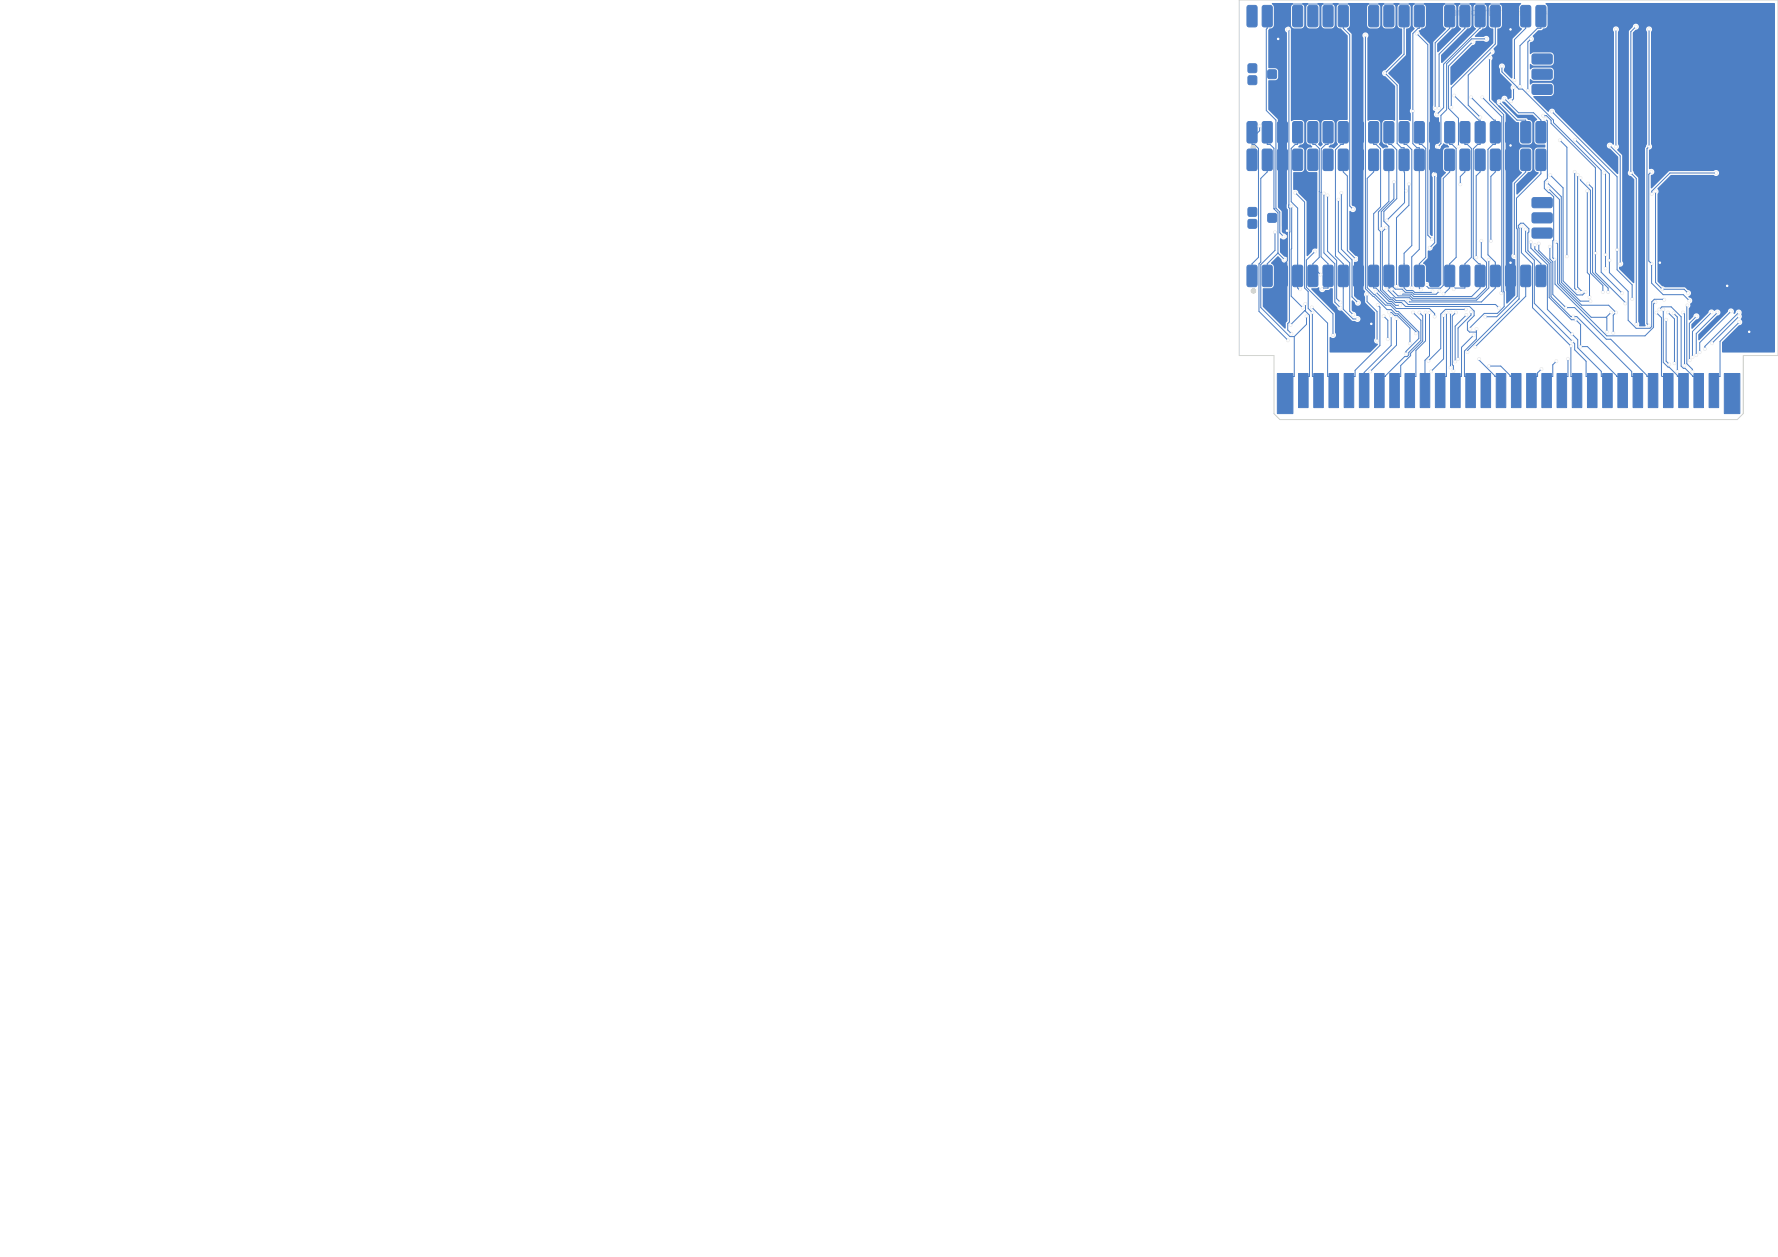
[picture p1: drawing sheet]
<svg xmlns="http://www.w3.org/2000/svg" width="297mm" height="210mm" viewBox="0 0 297 210" stroke-linecap="round" stroke-linejoin="round" font-family="sans-serif">
<defs><g id="words">
<g font-size="1.7" fill="#e8b2a7">
<text x="241.5" y="2.9">famicart</text>
<text x="250.3" y="2.9">rev</text>
<text x="257.8" y="2.9">(back)</text>
</g>
</g></defs>
<path d="M248 1.7v.8M248.4 1.7l-.4 .3M248.6 1.7h.5M248.8 1.3v1.1l.3 .1M254 1.9h.4M254.5 1.3h-.5v1.2M257.2 1.2a1.38 1.38 0 0 0 0 1.8" fill="none" stroke="#e8b2a7" stroke-width=".2"/>
<g fill="#e8b2a7" stroke="#e8b2a7" stroke-width=".17">
<circle cx="209.4" cy="48.6" r=".37"/>
<circle cx="209.4" cy="24.6" r=".37"/>
</g>
<g fill="#fff" stroke="#fff" stroke-width=".17">
<circle cx="250.4" cy="51.4" r=".12"/>
<circle cx="231.5" cy="38.1" r=".13"/>
<circle cx="248.7" cy="61.2" r=".13"/>
<circle cx="247.1" cy="60" r=".12"/>
<circle cx="268.8" cy="43.5" r=".13"/>
<circle cx="278" cy="50.1" r=".13"/>
<circle cx="263.1" cy="23.3" r=".13"/>
<circle cx="260.6" cy="23.4" r=".13"/>
<circle cx="261.7" cy="42.8" r=".13"/>
<circle cx="259.7" cy="43.4" r=".12"/>
<circle cx="276.5" cy="50.5" r=".13"/>
<circle cx="258.2" cy="19.9" r=".12"/>
<circle cx="257.8" cy="19.3" r=".12"/>
<circle cx="271.5" cy="50.7" r=".13"/>
<circle cx="266.5" cy="42.3" r=".13"/>
<circle cx="272.6" cy="50" r=".12"/>
<circle cx="259.3" cy="18.7" r=".13"/>
<circle cx="270.1" cy="41.7" r=".12"/>
<circle cx="282.2" cy="50.2" r=".12"/>
<circle cx="275.8" cy="28.7" r=".12"/>
<circle cx="275.9" cy="44.1" r=".12"/>
<circle cx="276.5" cy="32" r=".12"/>
<circle cx="282" cy="49" r=".13"/>
<circle cx="277.7" cy="48.3" r=".12"/>
<circle cx="270.6" cy="44.1" r=".12"/>
<circle cx="268.9" cy="24.3" r=".13"/>
<circle cx="268.2" cy="42.6" r=".13"/>
<circle cx="268.2" cy="44.8" r=".13"/>
<circle cx="268" cy="28.9" r=".13"/>
<circle cx="268.6" cy="48.8" r=".12"/>
<circle cx="265.3" cy="30.7" r=".12"/>
<circle cx="265.7" cy="50.3" r=".13"/>
<circle cx="258.4" cy="30.5" r=".13"/>
<circle cx="264" cy="29.8" r=".12"/>
<circle cx="267.7" cy="48.8" r=".12"/>
<circle cx="259" cy="29.3" r=".13"/>
<circle cx="264.8" cy="48.8" r=".12"/>
<circle cx="264.2" cy="48.8" r=".13"/>
<circle cx="263.5" cy="29.2" r=".13"/>
<circle cx="263" cy="28.7" r=".12"/>
<circle cx="263.5" cy="48.6" r=".12"/>
<circle cx="265.1" cy="31.9" r=".12"/>
<circle cx="265.5" cy="49.7" r=".12"/>
<circle cx="234.9" cy="59.1" r=".12"/>
<circle cx="246.6" cy="55" r=".13"/>
<circle cx="290.5" cy="52.9" r=".13"/>
<circle cx="286" cy="57.3" r=".12"/>
<circle cx="281.9" cy="51" r=".12"/>
<circle cx="282.7" cy="62.1" r=".13"/>
<circle cx="278.6" cy="52.2" r=".12"/>
<circle cx="279.7" cy="60.7" r=".12"/>
<circle cx="277.2" cy="51.7" r=".12"/>
<circle cx="277.8" cy="51.7" r=".12"/>
<circle cx="276.7" cy="52.2" r=".13"/>
<circle cx="284.8" cy="58.3" r=".12"/>
<circle cx="290.4" cy="52.2" r=".12"/>
<circle cx="289.1" cy="52" r=".13"/>
<circle cx="283.9" cy="58.8" r=".12"/>
<circle cx="283.3" cy="59.3" r=".13"/>
<circle cx="286.9" cy="52.2" r=".13"/>
<circle cx="285.9" cy="52.2" r=".13"/>
<circle cx="282.7" cy="59.6" r=".12"/>
<circle cx="283.4" cy="52.9" r=".13"/>
<circle cx="282.3" cy="60.2" r=".12"/>
<circle cx="278.8" cy="60.9" r=".12"/>
<circle cx="278.3" cy="53.4" r=".13"/>
<circle cx="281.1" cy="52.2" r=".12"/>
<circle cx="281.4" cy="61.1" r=".12"/>
<circle cx="280.2" cy="62" r=".12"/>
<circle cx="279.6" cy="52.4" r=".12"/>
<circle cx="258.7" cy="31.5" r=".13"/>
<circle cx="260" cy="60.4" r=".12"/>
<circle cx="269.9" cy="52.2" r=".13"/>
<circle cx="269.5" cy="55.6" r=".12"/>
<circle cx="269.1" cy="52.2" r=".13"/>
<circle cx="268.4" cy="55.4" r=".13"/>
<circle cx="261.9" cy="60" r=".13"/>
<circle cx="259.9" cy="40.4" r=".12"/>
<circle cx="262.4" cy="57.8" r=".12"/>
<circle cx="254.1" cy="37.8" r=".12"/>
<circle cx="254.8" cy="38.3" r=".13"/>
<circle cx="262.7" cy="57.1" r=".13"/>
<circle cx="262.6" cy="55.8" r=".12"/>
<circle cx="255.7" cy="40.5" r=".13"/>
<circle cx="263.2" cy="53.4" r=".12"/>
<circle cx="264" cy="57.9" r=".12"/>
<circle cx="256.4" cy="40.9" r=".12"/>
<circle cx="257" cy="40.7" r=".12"/>
<circle cx="262.8" cy="52.9" r=".12"/>
<circle cx="258.9" cy="41.2" r=".13"/>
<circle cx="261.6" cy="51.4" r=".12"/>
<circle cx="271" cy="49" r=".12"/>
<circle cx="250.9" cy="11.1" r=".13"/>
<circle cx="215" cy="38.5" r=".13"/>
<circle cx="292.2" cy="55.4" r=".12"/>
<circle cx="288.5" cy="47.8" r=".13"/>
<circle cx="229.1" cy="54.1" r=".12"/>
<circle cx="252.3" cy="4.9" r=".12"/>
<circle cx="252.3" cy="24.3" r=".13"/>
<circle cx="277.3" cy="43.9" r=".12"/>
<circle cx="252.3" cy="43.9" r=".12"/>
<circle cx="213.5" cy="6.5" r=".12"/>
<circle cx="248.8" cy="9.7" r=".13"/>
<circle cx="245.6" cy="55" r=".13"/>
<circle cx="226.4" cy="43.3" r=".12"/>
<circle cx="239.2" cy="40" r=".13"/>
<circle cx="236.7" cy="5.6" r=".13"/>
<circle cx="239.7" cy="29.2" r=".12"/>
<circle cx="238.8" cy="41.4" r=".12"/>
<circle cx="226" cy="34.9" r=".12"/>
<circle cx="290.5" cy="53.8" r=".13"/>
<circle cx="250.8" cy="49" r=".12"/>
<circle cx="210.4" cy="21.1" r=".13"/>
<circle cx="247.6" cy="16.3" r=".13"/>
<circle cx="214.6" cy="43.4" r=".13"/>
<circle cx="241.1" cy="49.1" r=".12"/>
<circle cx="242.8" cy="48.3" r=".13"/>
<circle cx="242.9" cy="16" r=".13"/>
<circle cx="234.1" cy="48.9" r=".12"/>
<circle cx="245.7" cy="16.3" r=".13"/>
<circle cx="235.2" cy="50.2" r=".12"/>
<circle cx="217.2" cy="48.3" r=".13"/>
<circle cx="220.6" cy="45.9" r=".13"/>
<circle cx="220.9" cy="48.3" r=".13"/>
<circle cx="226.8" cy="53.3" r=".13"/>
<circle cx="233.9" cy="51" r=".12"/>
<circle cx="240.4" cy="48.6" r=".13"/>
<circle cx="239.3" cy="48.7" r=".12"/>
<circle cx="237.3" cy="48.4" r=".13"/>
<circle cx="231.8" cy="56.7" r=".12"/>
<circle cx="246.4" cy="57.9" r=".12"/>
<circle cx="231.1" cy="52.8" r=".12"/>
<circle cx="245.1" cy="58.8" r=".13"/>
<circle cx="230" cy="56.9" r=".13"/>
<circle cx="228.4" cy="49.2" r=".13"/>
<circle cx="248.1" cy="52.9" r=".13"/>
<circle cx="239.6" cy="52.9" r=".12"/>
<circle cx="229.8" cy="48.8" r=".13"/>
<circle cx="248.7" cy="43.4" r=".12"/>
<circle cx="253" cy="42.8" r=".13"/>
<circle cx="231.6" cy="48.4" r=".13"/>
<circle cx="232.5" cy="48.4" r=".12"/>
<circle cx="249" cy="40.2" r=".12"/>
<circle cx="247.4" cy="40.2" r=".13"/>
<circle cx="246.6" cy="43" r=".13"/>
<circle cx="235.3" cy="30.8" r=".12"/>
<circle cx="243.9" cy="30.8" r=".13"/>
<circle cx="233.3" cy="47.8" r=".12"/>
<circle cx="238.3" cy="47.6" r=".13"/>
<circle cx="228.9" cy="62" r=".12"/>
<circle cx="233.3" cy="53.3" r=".12"/>
<circle cx="238.6" cy="60.3" r=".13"/>
<circle cx="244.9" cy="51.7" r=".13"/>
<circle cx="237.1" cy="52.2" r=".12"/>
<circle cx="236" cy="52.2" r=".12"/>
<circle cx="232.4" cy="52.8" r=".13"/>
<circle cx="230.1" cy="51" r=".12"/>
<circle cx="243.1" cy="60.4" r=".13"/>
<circle cx="244.9" cy="52.6" r=".13"/>
<circle cx="243.6" cy="60" r=".13"/>
<circle cx="245.7" cy="52.1" r=".12"/>
<circle cx="241.1" cy="52.7" r=".12"/>
<circle cx="239.1" cy="62" r=".12"/>
<circle cx="243.2" cy="52.2" r=".13"/>
<circle cx="242.8" cy="62" r=".13"/>
<circle cx="242.3" cy="61.4" r=".12"/>
<circle cx="242.3" cy="52.2" r=".12"/>
<circle cx="241.6" cy="52.2" r=".13"/>
<circle cx="238.8" cy="52.3" r=".13"/>
<circle cx="238.1" cy="52.2" r=".13"/>
<circle cx="224.1" cy="32.2" r=".12"/>
<circle cx="226.8" cy="50.6" r=".12"/>
<circle cx="226" cy="52.6" r=".13"/>
<circle cx="223.6" cy="33.4" r=".12"/>
<circle cx="221.8" cy="32.7" r=".12"/>
<circle cx="223.9" cy="50.5" r=".12"/>
<circle cx="221.1" cy="32.3" r=".13"/>
<circle cx="223.9" cy="51.4" r=".12"/>
<circle cx="213" cy="38.8" r=".12"/>
<circle cx="218.2" cy="52.8" r=".12"/>
<circle cx="218" cy="50.8" r=".12"/>
<circle cx="215.6" cy="54.3" r=".12"/>
<circle cx="216.4" cy="32.2" r=".13"/>
<circle cx="219.2" cy="52.2" r=".12"/>
<circle cx="217.6" cy="51.4" r=".13"/>
<circle cx="215.7" cy="34.5" r=".12"/>
<circle cx="219.1" cy="51.4" r=".13"/>
<circle cx="246.1" cy="56" r=".12"/>
<circle cx="232.1" cy="52.2" r=".13"/>
<circle cx="235.5" cy="57.4" r=".13"/>
<circle cx="228.1" cy="5.9" r=".12"/>
<circle cx="236.5" cy="55.7" r=".12"/>
<circle cx="235.8" cy="48.1" r=".13"/>
<circle cx="236" cy="18.6" r=".13"/>
<circle cx="273.3" cy="4.5" r=".13"/>
<circle cx="273.3" cy="54.2" r=".12"/>
<circle cx="272.4" cy="28.9" r=".12"/>
<circle cx="231.7" cy="36.8" r=".12"/>
<circle cx="269.9" cy="4.9" r=".13"/>
<circle cx="231.4" cy="12.2" r=".12"/>
<circle cx="269.9" cy="24.5" r=".13"/>
<circle cx="234.9" cy="31.9" r=".13"/>
<circle cx="215.7" cy="55.8" r=".12"/>
<circle cx="215.1" cy="4.9" r=".12"/>
<circle cx="286.7" cy="28.9" r=".12"/>
<circle cx="219.7" cy="42" r=".12"/>
<circle cx="275.9" cy="32.4" r=".13"/>
<circle cx="222.7" cy="56" r=".13"/>
<circle cx="215.1" cy="56.9" r=".13"/>
<circle cx="232.8" cy="30.4" r=".12"/>
<circle cx="230.7" cy="38.1" r=".13"/>
<circle cx="214.4" cy="39.5" r=".13"/>
<circle cx="275.5" cy="4.9" r=".12"/>
<circle cx="275.4" cy="54.4" r=".12"/>
<circle cx="275.5" cy="24.5" r=".12"/>
<circle cx="243.6" cy="24.5" r=".13"/>
<circle cx="246" cy="7" r=".12"/>
<circle cx="247.3" cy="19.6" r=".13"/>
<circle cx="249.2" cy="8.6" r=".12"/>
<circle cx="248.3" cy="6.5" r=".12"/>
<circle cx="240.2" cy="24.5" r=".12"/>
<circle cx="255.7" cy="6.5" r=".13"/>
<circle cx="255.2" cy="15.1" r=".13"/>
<circle cx="252.8" cy="14.7" r=".12"/>
<circle cx="252.4" cy="16.9" r=".13"/>
<circle cx="250.4" cy="17.1" r=".13"/>
<circle cx="251.3" cy="16.5" r=".12"/>
<circle cx="253.9" cy="14.4" r=".12"/>
<circle cx="253" cy="13.4" r=".12"/>
<circle cx="242.4" cy="17.9" r=".13"/>
<circle cx="240" cy="19.1" r=".12"/>
<circle cx="240.4" cy="18.1" r=".12"/>
<circle cx="239.7" cy="18" r=".12"/>
<circle cx="257.5" cy="61.7" r=".12"/>
</g>
<g fill="#4d7fc4" stroke="#4d7fc4" stroke-width=".17">
<path d="M288 62.4h2.6v6.7h-2.6z"/>
<path d="M285.5 62.4h1.6v5.7h-1.6z"/>
<path d="M283 62.4h1.6v5.7h-1.6z"/>
<path d="M280.4 62.4h1.6v5.7h-1.6z"/>
<path d="M277.9 62.4h1.6v5.7h-1.6z"/>
<path d="M275.3 62.4h1.6v5.7h-1.6z"/>
<path d="M272.8 62.4h1.6v5.7h-1.6z"/>
<path d="M270.3 62.4h1.6v5.7h-1.6z"/>
<path d="M267.7 62.4h1.6v5.7h-1.6z"/>
<path d="M265.2 62.4h1.6v5.7h-1.6z"/>
<path d="M262.6 62.4h1.6v5.7h-1.6z"/>
<path d="M260.1 62.4h1.6v5.7h-1.6z"/>
<path d="M257.6 62.4h1.6v5.7h-1.6z"/>
<path d="M255 62.4h1.6v5.7h-1.6z"/>
<path d="M252.5 62.4h1.6v5.7h-1.6z"/>
<path d="M249.9 62.4h1.6v5.7h-1.6z"/>
<path d="M247.4 62.4h1.6v5.7h-1.6z"/>
<path d="M244.9 62.4h1.6v5.7h-1.6z"/>
<path d="M242.3 62.4h1.6v5.7h-1.6z"/>
<path d="M239.8 62.4h1.6v5.7h-1.6z"/>
<path d="M237.2 62.4h1.6v5.7h-1.6z"/>
<path d="M234.7 62.4h1.6v5.7h-1.6z"/>
<path d="M232.2 62.4h1.6v5.7h-1.6z"/>
<path d="M229.6 62.4h1.6v5.7h-1.6z"/>
<path d="M227.1 62.4h1.6v5.7h-1.6z"/>
<path d="M224.5 62.4h1.6v5.7h-1.6z"/>
<path d="M222 62.4h1.6v5.7h-1.6z"/>
<path d="M219.5 62.4h1.6v5.7h-1.6z"/>
<path d="M216.9 62.4h1.6v5.7h-1.6z"/>
<path d="M213.4 62.4h2.6v6.7h-2.6z"/>
<path d="M208.4 44.4l.2-.1h1.1l.3 .3v3l-.3 .3h-1.2l-.2-.3z"/>
<path d="M210.9 44.4l.3-.1h1l.3 .3v3l-.2 .3h-1.2l-.3-.3z"/>
<path d="M213.4 44.4l.3-.1h1l.4 .3v3l-.3 .3h-1.2l-.2-.3z"/>
<path d="M216 44.4l.3-.1h1l.3 .3v3l-.2 .3h-1.2l-.3-.3z"/>
<path d="M218.5 44.4l.3-.1h1l.3 .3 .1 3-.3 .3h-1.2l-.2-.3z"/>
<path d="M221.1 44.4l.2-.1h1.1l.3 .3v3l-.3 .3h-1.2l-.2-.3z"/>
<path d="M223.6 44.4l.3-.1h1l.3 .3v3l-.2 .3h-1.2l-.3-.3z"/>
<path d="M226.1 44.4l.3-.1h1l.4 .3v3l-.3 .3h-1.2l-.2-.3z"/>
<path d="M228.7 44.4l.3-.1h1l.3 .3v3l-.2 .3h-1.2l-.3-.3z"/>
<path d="M231.2 44.4l.3-.1h1l.3 .3 .1 3-.3 .3h-1.2l-.2-.3z"/>
<path d="M233.8 44.4l.2-.1h1.1l.3 .3v3l-.3 .3h-1.2l-.2-.3z"/>
<path d="M236.3 44.4l.3-.1h1l.3 .3v3l-.2 .3h-1.2l-.3-.3z"/>
<path d="M238.8 44.4l.3-.1h1l.4 .3v3l-.3 .3h-1.2l-.2-.3z"/>
<path d="M241.4 44.4l.3-.1h1l.3 .3v3l-.2 .3h-1.2l-.3-.3z"/>
<path d="M243.9 44.4l.3-.1h1l.3 .3 .1 3-.3 .3h-1.2l-.2-.3z"/>
<path d="M246.5 44.4l.2-.1h1.1l.3 .3v3l-.3 .3h-1.2l-.2-.3z"/>
<path d="M249 44.4l.3-.1h1l.3 .3v3l-.2 .3h-1.2l-.3-.3z"/>
<path d="M251.5 44.4l.3-.1h1l.4 .3v3l-.3 .3h-1.2l-.2-.3z"/>
<path d="M254.1 44.4l.3-.1h1l.3 .3v3l-.2 .3h-1.2l-.3-.3z"/>
<path d="M256.6 44.4l.3-.1h1l.3 .3 .1 3-.3 .3h-1.2l-.2-.3z"/>
<path d="M256.6 25l.3-.1h1l.3 .3 .1 3-.3 .3h-1.2l-.2-.3z"/>
<path d="M254.1 25l.3-.1h1l.3 .3v3l-.2 .3h-1.2l-.3-.3z"/>
<path d="M251.5 25l.3-.1h1l.4 .3v3l-.3 .3h-1.2l-.2-.3z"/>
<path d="M249 25l.3-.1h1l.3 .3v3l-.2 .3h-1.2l-.3-.3z"/>
<path d="M246.5 25l.2-.1h1.1l.3 .3v3l-.3 .3h-1.2l-.2-.3z"/>
<path d="M243.9 25l.3-.1h1l.3 .3 .1 3-.3 .3h-1.2l-.2-.3z"/>
<path d="M241.4 25l.3-.1h1l.3 .3v3l-.2 .3h-1.2l-.3-.3z"/>
<path d="M238.8 25l.3-.1h1l.4 .3v3l-.3 .3h-1.2l-.2-.3z"/>
<path d="M236.3 25l.3-.1h1l.3 .3v3l-.2 .3h-1.2l-.3-.3z"/>
<path d="M233.8 25l.2-.1h1.1l.3 .3v3l-.3 .3h-1.2l-.2-.3z"/>
<path d="M231.2 25l.3-.1h1l.3 .3 .1 3-.3 .3h-1.2l-.2-.3z"/>
<path d="M228.7 25l.3-.1h1l.3 .3v3l-.2 .3h-1.2l-.3-.3z"/>
<path d="M226.1 25l.3-.1h1l.4 .3v3l-.3 .3h-1.2l-.2-.3z"/>
<path d="M223.6 25l.3-.1h1l.3 .3v3l-.2 .3h-1.2l-.3-.3z"/>
<path d="M221.1 25l.2-.1h1.1l.3 .3v3l-.3 .3h-1.2l-.2-.3z"/>
<path d="M218.5 25l.3-.1h1l.3 .3 .1 3-.3 .3h-1.2l-.2-.3z"/>
<path d="M216 25l.3-.1h1l.3 .3v3l-.2 .3h-1.2l-.3-.3z"/>
<path d="M213.4 25l.3-.1h1l.4 .3v3l-.3 .3h-1.2l-.2-.3z"/>
<path d="M210.9 25l.3-.1h1l.3 .3v3l-.2 .3h-1.2l-.3-.3z"/>
<path d="M208.4 25l.2-.1h1.1l.3 .3v3l-.3 .3h-1.2l-.2-.3z"/>
<path d="M256 38.2l.2-.1h2.8l.3 .2v1.2l-.3 .3h-2.8l-.3-.3z"/>
<path d="M256 35.7l.2-.1h2.8l.3 .2v1.2l-.3 .3-2.8-.1-.3-.2z"/>
<path d="M256 33.2l.2-.2h2.8l.3 .3v1.2l-.3 .2h-2.8l-.3-.2z"/>
<path d="M208.5 36.8l.3-.2 1 .1 .2 .2-.1 1.1-.2 .2-1.1-.1-.1-.2z"/>
<path d="M208.5 34.8l.3-.2 1 .1 .2 .2-.1 1.1-.2 .2-1.1-.1-.1-.2z"/>
<path d="M211.8 35.8l.3-.2 1 .1 .2 .2-.1 1.1-.2 .2-1.1-.1-.1-.2z"/>
<path d="M208.4 20.4l1.3-.1 .3 .3v3l-.3 .3h-1.2l-.2-.3v-3z"/>
<path d="M211 20.4l1.2-.1 .3 .3v3l-.2 .3h-1.2l-.3-.3v-3z"/>
<path d="M213.5 20.4l1.2-.1 .4 .3v3l-.3 .3h-1.2l-.2-.3v-3z"/>
<path d="M216.1 20.4l1.2-.1 .3 .3v3l-.2 .3h-1.2l-.3-.3v-3z"/>
<path d="M218.6 20.4l1.2-.1 .3 .3 .1 3-.3 .3h-1.2l-.2-.3v-3z"/>
<path d="M221.1 20.4l1.3-.1 .3 .3v3l-.3 .3h-1.2l-.2-.3v-3z"/>
<path d="M223.7 20.4l1.2-.1 .3 .3v3l-.2 .3h-1.2l-.3-.3v-3z"/>
<path d="M226.2 20.4l1.2-.1 .4 .3v3l-.3 .3h-1.2l-.2-.3v-3z"/>
<path d="M228.8 20.4l1.2-.1 .3 .3v3l-.2 .3h-1.2l-.3-.3v-3z"/>
<path d="M231.3 20.4l1.2-.1 .3 .3 .1 3-.3 .3h-1.2l-.2-.3v-3z"/>
<path d="M233.8 20.4l1.3-.1 .3 .3v3l-.3 .3h-1.2l-.2-.3v-3z"/>
<path d="M236.4 20.4l1.2-.1 .3 .3v3l-.2 .3h-1.2l-.3-.3v-3z"/>
<path d="M238.9 20.4l1.2-.1 .4 .3v3l-.3 .3h-1.2l-.2-.3v-3z"/>
<path d="M241.5 20.4l1.2-.1 .3 .3v3l-.2 .3h-1.2l-.3-.3v-3z"/>
<path d="M244 20.4l1.2-.1 .3 .3 .1 3-.3 .3h-1.2l-.2-.3v-3z"/>
<path d="M246.5 20.4l1.3-.1 .3 .3v3l-.3 .3h-1.2l-.2-.3v-3z"/>
<path d="M249.1 20.4l1.2-.1 .3 .3v3l-.2 .3h-1.2l-.3-.3v-3z"/>
<path d="M251.6 20.4l1.2-.1 .4 .3v3l-.3 .3h-1.2l-.2-.3v-3z"/>
<path d="M254.1 20.4l.3-.1h1l.3 .3v3l-.2 .3h-1.2l-.3-.3z"/>
<path d="M256.6 20.4l.3-.1h1l.3 .3 .1 3-.3 .3h-1.2l-.2-.3z"/>
<path d="M256.6 1l.3-.1h1l.3 .3 .1 3-.3 .3h-1.2l-.2-.3z"/>
<path d="M254.1 1l.3-.1h1l.3 .3v3l-.2 .3h-1.2l-.3-.3z"/>
<path d="M251.5 1l.3-.1h1l.4 .3v3l-.3 .3h-1.2l-.2-.3z"/>
<path d="M249 1l.3-.1h1l.3 .3v3l-.2 .3h-1.2l-.3-.3z"/>
<path d="M246.5 1l.2-.1h1.1l.3 .3v3l-.3 .3h-1.2l-.2-.3z"/>
<path d="M243.9 1l.3-.1h1l.3 .3 .1 3-.3 .3h-1.2l-.2-.3z"/>
<path d="M241.4 1l.3-.1h1l.3 .3v3l-.2 .3h-1.2l-.3-.3z"/>
<path d="M238.8 1l.3-.1h1l.4 .3v3l-.3 .3h-1.2l-.2-.3z"/>
<path d="M236.3 1l.3-.1h1l.3 .3v3l-.2 .3h-1.2l-.3-.3z"/>
<path d="M233.8 1l.2-.1h1.1l.3 .3v3l-.3 .3h-1.2l-.2-.3z"/>
<path d="M231.2 1l.3-.1h1l.3 .3 .1 3-.3 .3h-1.2l-.2-.3z"/>
<path d="M228.7 1l.3-.1h1l.3 .3v3l-.2 .3h-1.2l-.3-.3z"/>
<path d="M226.1 1l.3-.1h1l.4 .3v3l-.3 .3h-1.2l-.2-.3z"/>
<path d="M223.6 1l.3-.1h1l.3 .3v3l-.2 .3h-1.2l-.3-.3z"/>
<path d="M221.1 1l.2-.1h1.1l.3 .3v3l-.3 .3h-1.2l-.2-.3z"/>
<path d="M218.5 1l.3-.1h1l.3 .3 .1 3-.3 .3h-1.2l-.2-.3z"/>
<path d="M216 1l.3-.1h1l.3 .3v3l-.2 .3h-1.2l-.3-.3z"/>
<path d="M213.4 1l.3-.1h1l.4 .3v3l-.3 .3h-1.2l-.2-.3z"/>
<path d="M210.9 1l.3-.1h1l.3 .3v3l-.2 .3h-1.2l-.3-.3z"/>
<path d="M208.4 1l.2-.1h1.1l.3 .3v3l-.3 .3h-1.2l-.2-.3z"/>
<path d="M256 14.2l.2-.1h2.8l.3 .2v1.2l-.3 .3h-2.8l-.3-.3z"/>
<path d="M256 11.7l.2-.2 2.8 .1 .3 .2v1.2l-.3 .2h-2.8l-.3-.2z"/>
<path d="M256 9.2l.2-.2h2.8l.3 .3v1.2l-.3 .2h-2.8l-.3-.2z"/>
<path d="M208.5 12.8l.3-.2 1 .1 .2 .2-.1 1.1-.2 .2-1.1-.1-.1-.2z"/>
<path d="M208.5 10.8l.3-.2 1 .1 .2 .2-.1 1.1-.2 .2-1.1-.1-.1-.2z"/>
<path d="M211.9 11.7l1.1-.1 .2 .2 .1 1.1-.2 .2-1 .1-.3-.2v-1.1z"/>
</g>
<g fill="#ececec" stroke="#ececec" stroke-width=".17">
<circle cx="250.4" cy="51.4" r=".25"/>
<circle cx="231.5" cy="38.1" r=".25"/>
<circle cx="248.7" cy="61.2" r=".25"/>
<circle cx="247.1" cy="60" r=".25"/>
<circle cx="268.8" cy="43.5" r=".25"/>
<circle cx="278" cy="50.1" r=".25"/>
<circle cx="263.1" cy="23.3" r=".25"/>
<circle cx="260.6" cy="23.4" r=".25"/>
<circle cx="261.7" cy="42.8" r=".25"/>
<circle cx="259.7" cy="43.4" r=".25"/>
<circle cx="276.5" cy="50.5" r=".25"/>
<circle cx="258.2" cy="19.9" r=".25"/>
<circle cx="257.8" cy="19.3" r=".25"/>
<circle cx="271.5" cy="50.7" r=".25"/>
<circle cx="266.5" cy="42.3" r=".25"/>
<circle cx="272.6" cy="50" r=".25"/>
<circle cx="259.3" cy="18.7" r=".25"/>
<circle cx="270.1" cy="41.7" r=".25"/>
<circle cx="282.2" cy="50.2" r=".25"/>
<circle cx="275.8" cy="28.7" r=".25"/>
<circle cx="275.9" cy="44.1" r=".25"/>
<circle cx="276.5" cy="32" r=".25"/>
<circle cx="282" cy="49" r=".25"/>
<circle cx="277.7" cy="48.3" r=".25"/>
<circle cx="270.6" cy="44.1" r=".25"/>
<circle cx="268.9" cy="24.3" r=".25"/>
<circle cx="268.2" cy="42.6" r=".25"/>
<circle cx="268.2" cy="44.8" r=".25"/>
<circle cx="268" cy="28.9" r=".25"/>
<circle cx="268.6" cy="48.8" r=".25"/>
<circle cx="265.3" cy="30.7" r=".25"/>
<circle cx="265.7" cy="50.3" r=".25"/>
<circle cx="258.4" cy="30.5" r=".25"/>
<circle cx="264" cy="29.8" r=".25"/>
<circle cx="267.7" cy="48.8" r=".25"/>
<circle cx="259" cy="29.3" r=".25"/>
<circle cx="264.8" cy="48.8" r=".25"/>
<circle cx="264.2" cy="48.8" r=".25"/>
<circle cx="263.5" cy="29.2" r=".25"/>
<circle cx="263" cy="28.7" r=".25"/>
<circle cx="263.5" cy="48.6" r=".25"/>
<circle cx="265.1" cy="31.9" r=".25"/>
<circle cx="265.5" cy="49.7" r=".25"/>
<circle cx="234.9" cy="59.1" r=".25"/>
<circle cx="246.6" cy="55" r=".25"/>
<circle cx="290.5" cy="52.9" r=".25"/>
<circle cx="286" cy="57.3" r=".25"/>
<circle cx="281.9" cy="51" r=".25"/>
<circle cx="282.7" cy="62.1" r=".25"/>
<circle cx="278.6" cy="52.2" r=".25"/>
<circle cx="279.7" cy="60.7" r=".25"/>
<circle cx="277.2" cy="51.7" r=".25"/>
<circle cx="277.8" cy="51.7" r=".25"/>
<circle cx="276.7" cy="52.2" r=".25"/>
<circle cx="284.8" cy="58.3" r=".25"/>
<circle cx="290.4" cy="52.2" r=".25"/>
<circle cx="289.1" cy="52" r=".25"/>
<circle cx="283.9" cy="58.8" r=".25"/>
<circle cx="283.3" cy="59.3" r=".25"/>
<circle cx="286.9" cy="52.2" r=".25"/>
<circle cx="285.9" cy="52.2" r=".25"/>
<circle cx="282.7" cy="59.6" r=".25"/>
<circle cx="283.4" cy="52.9" r=".25"/>
<circle cx="282.3" cy="60.2" r=".25"/>
<circle cx="278.8" cy="60.9" r=".25"/>
<circle cx="278.3" cy="53.4" r=".25"/>
<circle cx="281.1" cy="52.2" r=".25"/>
<circle cx="281.4" cy="61.1" r=".25"/>
<circle cx="280.2" cy="62" r=".25"/>
<circle cx="279.6" cy="52.4" r=".25"/>
<circle cx="258.7" cy="31.5" r=".25"/>
<circle cx="260" cy="60.4" r=".25"/>
<circle cx="269.9" cy="52.2" r=".25"/>
<circle cx="269.5" cy="55.6" r=".25"/>
<circle cx="269.1" cy="52.2" r=".25"/>
<circle cx="268.4" cy="55.4" r=".25"/>
<circle cx="261.9" cy="60" r=".25"/>
<circle cx="259.9" cy="40.4" r=".25"/>
<circle cx="262.4" cy="57.8" r=".25"/>
<circle cx="254.1" cy="37.8" r=".25"/>
<circle cx="254.8" cy="38.3" r=".25"/>
<circle cx="262.7" cy="57.1" r=".25"/>
<circle cx="262.6" cy="55.8" r=".25"/>
<circle cx="255.7" cy="40.5" r=".25"/>
<circle cx="263.2" cy="53.4" r=".25"/>
<circle cx="264" cy="57.9" r=".25"/>
<circle cx="256.4" cy="40.9" r=".25"/>
<circle cx="257" cy="40.7" r=".25"/>
<circle cx="262.8" cy="52.9" r=".25"/>
<circle cx="258.9" cy="41.2" r=".25"/>
<circle cx="261.6" cy="51.4" r=".25"/>
<circle cx="271" cy="49" r=".25"/>
<circle cx="250.9" cy="11.1" r=".25"/>
<circle cx="215" cy="38.5" r=".25"/>
<circle cx="292.2" cy="55.4" r=".25"/>
<circle cx="288.5" cy="47.8" r=".25"/>
<circle cx="229.1" cy="54.1" r=".25"/>
<circle cx="252.3" cy="4.9" r=".25"/>
<circle cx="252.3" cy="24.3" r=".25"/>
<circle cx="277.3" cy="43.9" r=".25"/>
<circle cx="252.3" cy="43.9" r=".25"/>
<circle cx="213.5" cy="6.5" r=".25"/>
<circle cx="248.8" cy="9.7" r=".25"/>
<circle cx="245.6" cy="55" r=".25"/>
<circle cx="226.4" cy="43.3" r=".25"/>
<circle cx="239.2" cy="40" r=".25"/>
<circle cx="236.7" cy="5.6" r=".25"/>
<circle cx="239.7" cy="29.2" r=".25"/>
<circle cx="238.8" cy="41.4" r=".25"/>
<circle cx="226" cy="34.9" r=".25"/>
<circle cx="290.5" cy="53.8" r=".25"/>
<circle cx="250.8" cy="49" r=".25"/>
<circle cx="210.4" cy="21.1" r=".25"/>
<circle cx="247.6" cy="16.3" r=".25"/>
<circle cx="214.6" cy="43.4" r=".25"/>
<circle cx="241.1" cy="49.1" r=".25"/>
<circle cx="242.8" cy="48.3" r=".25"/>
<circle cx="242.9" cy="16" r=".25"/>
<circle cx="234.1" cy="48.9" r=".25"/>
<circle cx="245.7" cy="16.3" r=".25"/>
<circle cx="235.2" cy="50.2" r=".25"/>
<circle cx="217.2" cy="48.3" r=".25"/>
<circle cx="220.6" cy="45.9" r=".25"/>
<circle cx="220.9" cy="48.3" r=".25"/>
<circle cx="226.8" cy="53.3" r=".25"/>
<circle cx="233.9" cy="51" r=".25"/>
<circle cx="240.4" cy="48.6" r=".25"/>
<circle cx="239.3" cy="48.7" r=".25"/>
<circle cx="237.3" cy="48.4" r=".25"/>
<circle cx="231.8" cy="56.7" r=".25"/>
<circle cx="246.4" cy="57.9" r=".25"/>
<circle cx="231.1" cy="52.8" r=".25"/>
<circle cx="245.1" cy="58.8" r=".25"/>
<circle cx="230" cy="56.9" r=".25"/>
<circle cx="228.4" cy="49.2" r=".25"/>
<circle cx="248.1" cy="52.9" r=".25"/>
<circle cx="239.6" cy="52.9" r=".25"/>
<circle cx="229.8" cy="48.8" r=".25"/>
<circle cx="248.7" cy="43.4" r=".25"/>
<circle cx="253" cy="42.8" r=".25"/>
<circle cx="231.6" cy="48.4" r=".25"/>
<circle cx="232.5" cy="48.4" r=".25"/>
<circle cx="249" cy="40.2" r=".25"/>
<circle cx="247.4" cy="40.2" r=".25"/>
<circle cx="246.6" cy="43" r=".25"/>
<circle cx="235.3" cy="30.8" r=".25"/>
<circle cx="243.9" cy="30.8" r=".25"/>
<circle cx="233.3" cy="47.8" r=".25"/>
<circle cx="238.3" cy="47.6" r=".25"/>
<circle cx="228.9" cy="62" r=".25"/>
<circle cx="233.3" cy="53.3" r=".25"/>
<circle cx="238.6" cy="60.3" r=".25"/>
<circle cx="244.9" cy="51.7" r=".25"/>
<circle cx="237.1" cy="52.2" r=".25"/>
<circle cx="236" cy="52.2" r=".25"/>
<circle cx="232.4" cy="52.8" r=".25"/>
<circle cx="230.1" cy="51" r=".25"/>
<circle cx="243.1" cy="60.4" r=".25"/>
<circle cx="244.9" cy="52.6" r=".25"/>
<circle cx="243.6" cy="60" r=".25"/>
<circle cx="245.7" cy="52.1" r=".25"/>
<circle cx="241.1" cy="52.7" r=".25"/>
<circle cx="239.1" cy="62" r=".25"/>
<circle cx="243.2" cy="52.2" r=".25"/>
<circle cx="242.8" cy="62" r=".25"/>
<circle cx="242.3" cy="61.4" r=".25"/>
<circle cx="242.3" cy="52.2" r=".25"/>
<circle cx="241.6" cy="52.2" r=".25"/>
<circle cx="238.8" cy="52.3" r=".25"/>
<circle cx="238.1" cy="52.2" r=".25"/>
<circle cx="224.1" cy="32.2" r=".25"/>
<circle cx="226.8" cy="50.6" r=".25"/>
<circle cx="226" cy="52.6" r=".25"/>
<circle cx="223.6" cy="33.4" r=".25"/>
<circle cx="221.8" cy="32.7" r=".25"/>
<circle cx="223.9" cy="50.5" r=".25"/>
<circle cx="221.1" cy="32.3" r=".25"/>
<circle cx="223.9" cy="51.4" r=".25"/>
<circle cx="213" cy="38.8" r=".25"/>
<circle cx="218.2" cy="52.8" r=".25"/>
<circle cx="218" cy="50.8" r=".25"/>
<circle cx="215.6" cy="54.3" r=".25"/>
<circle cx="216.4" cy="32.2" r=".25"/>
<circle cx="219.2" cy="52.2" r=".25"/>
<circle cx="217.6" cy="51.4" r=".25"/>
<circle cx="215.7" cy="34.5" r=".25"/>
<circle cx="219.1" cy="51.4" r=".25"/>
<circle cx="246.1" cy="56" r=".25"/>
<circle cx="232.1" cy="52.2" r=".25"/>
<circle cx="235.5" cy="57.4" r=".25"/>
<circle cx="228.1" cy="5.9" r=".25"/>
<circle cx="236.5" cy="55.7" r=".25"/>
<circle cx="235.8" cy="48.1" r=".25"/>
<circle cx="236" cy="18.6" r=".25"/>
<circle cx="273.3" cy="4.5" r=".25"/>
<circle cx="273.3" cy="54.2" r=".25"/>
<circle cx="272.4" cy="28.9" r=".25"/>
<circle cx="231.7" cy="36.8" r=".25"/>
<circle cx="269.9" cy="4.9" r=".25"/>
<circle cx="231.4" cy="12.2" r=".25"/>
<circle cx="269.9" cy="24.5" r=".25"/>
<circle cx="234.9" cy="31.9" r=".25"/>
<circle cx="215.7" cy="55.8" r=".25"/>
<circle cx="215.1" cy="4.9" r=".25"/>
<circle cx="286.7" cy="28.9" r=".25"/>
<circle cx="219.7" cy="42" r=".25"/>
<circle cx="275.9" cy="32.4" r=".25"/>
<circle cx="222.7" cy="56" r=".25"/>
<circle cx="215.1" cy="56.9" r=".25"/>
<circle cx="232.8" cy="30.4" r=".25"/>
<circle cx="230.7" cy="38.1" r=".25"/>
<circle cx="214.4" cy="39.5" r=".25"/>
<circle cx="275.5" cy="4.9" r=".25"/>
<circle cx="275.4" cy="54.4" r=".25"/>
<circle cx="275.5" cy="24.5" r=".25"/>
<circle cx="243.6" cy="24.5" r=".25"/>
<circle cx="246" cy="7" r=".25"/>
<circle cx="247.3" cy="19.6" r=".25"/>
<circle cx="249.2" cy="8.6" r=".25"/>
<circle cx="248.3" cy="6.5" r=".25"/>
<circle cx="240.2" cy="24.5" r=".25"/>
<circle cx="255.7" cy="6.5" r=".25"/>
<circle cx="255.2" cy="15.1" r=".25"/>
<circle cx="252.8" cy="14.7" r=".25"/>
<circle cx="252.4" cy="16.9" r=".25"/>
<circle cx="250.4" cy="17.1" r=".25"/>
<circle cx="251.3" cy="16.5" r=".25"/>
<circle cx="253.9" cy="14.4" r=".25"/>
<circle cx="253" cy="13.4" r=".25"/>
<circle cx="242.4" cy="17.9" r=".25"/>
<circle cx="240" cy="19.1" r=".25"/>
<circle cx="240.4" cy="18.1" r=".25"/>
<circle cx="239.7" cy="18" r=".25"/>
<circle cx="257.5" cy="61.7" r=".25"/>
</g>
<g fill="none" stroke="#4d7fc4" stroke-width=".17">
<path d="M211.7 2.7v2l-.2 .2v13.6l1.6 1.6v14.7l.7 .6v3.5l.6 .6M213.5 6.5h.7M215.1 4.9l.2 .2v29.6l.2 .2v3.8l-.1 15.1-.3 .3v1l.6 .7M224.4 2.7v2l1.1 1.1v28.6l.5 .5M226.9 .7h.1M226.9 .7v47.4l.7 .7v3.9l1.5 1.4M228.1 5.9v42.3l3.6 3.5h.7l.7 .7h.4l3 3v.3M234.5 2.7v6.4l-3.1 3.1 2 2v9.8l.7 .7h.4l.1 9.2-2.9 2.9M236.7 5.6l1.8 1.9v31.8l.7 .7M237.1 2.7v2h-.2l-.9 .9v18.4l.7 .7h.4v17l-1.3 1.2v5.2M239.6 .7v4l-.3 .4v14.6l.3 .4v8.6h.3l.2 .3v14.6l-.5 .5v2M239.6 .7h-25.4v37.1l.8 .8v5l-.4 .5h-.4v2"/>
<path d="M239.6 .7h12.7v6.1l-2.4 2.4v8.1l2.4 2.4v26.4M242.2 2.7v2l-2.5 2.5v10.8M242.9 16l4.1 4.1h.2v4h-.4l-.7 .8v18.3l.9 .9h.2v4l-1.4 1.4h-9.6l-.5-.4h-1.4l-.2-.2M244.7 2.7v2l-4.3 4.3v9.1M245.7 16.3l3.9 3.8h.2v4h-.4l-.8 .9v17.6l1.2 1.2v4.3l-2.3 2.3h-12l-.3-.2M246 7l-4.1 4v7.1l1.7 1.7v4.7M247.2 2.7v2l-6.1 6v7.3l-1.1 1.1M247.6 16.3l3.3 3.2v29.4l-.1 .1M248.3 6.5h-2.5l-4.2 4.2v7.6l-.9 1v4.7l-.5 .5M248.8 9.7v7.1l2.4 2.3 .1 32.1-1.2 1.2h-2.2l-2.3 2.3v.3M249.2 8.6l-3.9 3.9v5.1l2 2M249.8 2.7v4.6l-7.4 7.4v3.2"/>
<path d="M250.4 17.1l3 3h1.5v2M250.9 11.1v.9l2.8 2.9h.6l5.2 5.2v.4l8 8v17l3.5 3.5M251.3 16.5l2.4 2.3h2.5l1.2 1.3v2M252.8 14.7v1.8l-.4 .4M254.9 2.7v2l-1.9 1.9v6.8M255.7 6.5l-.5 .5v8.1M257.4 2.7v2h-.6l-2.9 2.9v6.8M257.8 19.3h.5l.8 .8v.5l7.4 7.4v17.5l5 5v.2M258.2 19.9l.3 .3v9.6l-.5 .5v1.2l1.5 1.4v7.2l-.1 .1v2.9l.4 .3v4.1l8.6 8.6h6.4l1.4-1.4v-3.9l.3-.3M259.3 18.7l10.8 10.8v15.6l2.5 2.5v2.4M269.9 4.9v19.6M273.3 4.5l-.9 .8v23.6l.9 .9v24.4"/>
<path d="M275.5 4.9v19.6l-.4 .3v29.3l.3 .3M209.1 22.1v2h.4l.7 .7v18.2l-1.1 1.1v2M210.4 21.1v.7l-1.3 1.3M211.7 26.7v2l-1.1 1.1v14l-.3 .3v7.9l4.8 4.9M211.7 22.1v2h.5l.6 .7v10.1M212.8 34.9h.1M212.8 34.9l.7 .7v6.7M213 38.8v3l-2.4 2.4v7.2l4.9 4.8h.7M215.7 34.5v15l1.9 1.9M216.4 32.2l1.5 1.6v14.3l.6 .6v2.8l.7 .7M216.8 22.1v2h-.4l-.7 .7v8.9l1.1 1.1v13.3l.1 .2h.3M219.3 22.1v2h.4l.7 .7v18.2l-1.1 1.1v2"/>
<path d="M220.4 32h.1M221.1 32.3v10l1.9 1.8v6.4l.9 .9M221.8 32.7v9.3l1.5 1.5v6.4l.6 .6M221.8 22.1v2h-.4l-.7 .8v18l1.1 1.2v4h-.8l-.1 .2M223.6 33.4v8.6l1.9 1.9v8.1l.5 .6M224.1 32.2v9.4l1.7 1.8v6.2l1 1M224.4 22.1v2h-.4l-.9 .9v17.8l1.3 1.3v7.6l1.6 1.6h.8M224.4 26.7v2l.7 .7v12.5l1.3 1.4M229.5 26.7v2l-1.1 1.1v18.3l3 2.9h.8l1.1 1h.3l3.4 3.5v1.1l-2.1 2.1v.4M229.5 22.1v2h.4l.7 .8v9.6l-1.1 1.2v12.4h.4l2.1 2.3h.5l.6 .6h.8M231.5 38.1l-.6 .6v9.7l1.4 1.4h.4l.5 .4h1.4l.6 .7h14.6l.6 .5M232 26.7v7l-1.8 1.7v2.9l.4 .4v9.8l1.6 1.6h.4l.5 .4h1l.7 .7h10.7l.7 .8v.7l-1.1 1.2v1.2l.4 .4h1.1"/>
<path d="M232 22.1v2h.4l.9 .9v8.2l-2.1 2.1v1.7l.8 .8v10.3l.3-.2h.4l.4 .4h1.1l.5 .5h1.2l.3 .4h3.7l.5-.6M232.8 30.4v2.8l-2.1 2.2v2.7M234.5 22.1v2h.4l.9 .9v16l-1.3 1.3v5.8l.4 .4h1.1l.3 .4h2.8l.2-.2M234.6 31.9h.3M235.3 30.8v3.5l-2 2.1v11.4M237.1 22.1v2h.4l.7 .7v18.2l-1.1 1.1v4l.2 .3M239.7 29.2v11.4l-.9 .8M242.2 22.1v2h.4l.6 .7v18.2l-1 1.1v4l-1.1 1M242.2 26.7v2l-1.1 1.1v17.9l-.5 .4h-2l-.3-.3v-.2M244.7 22.1v2h.4l.7 .7v18.2l-1.1 1.1v4h-1.7l-.2 .2M244.7 26.7v2l-.8 .8v1.3M247.2 26.7v2l-.6 .7v13.6"/>
<path d="M249.8 26.7v2l-.8 .8v10.7M254.1 37.8v4.4l1.9 1.9v7.3l6.4 6.4M254.8 38.3v3.7l1.5 1.5v7.2l6.7 6.7v1l1.9 2v2.5h1.1M254.9 26.7v2l-1.9 1.9v12.2M257.4 26.7v2.3l-4.1 4.1v5l.2 .2v11.2l-3.5 3.4h-1.9M258.4 30.5l2.4 2.4v14.2l3.2 3.2h1.7M258.7 31.5l1.8 1.8v14l3.7 3.7h4.5l1.2 1.2-.4 .5v2.9M259 29.3l2.1 2.1v15.5l2.3 2.4h1l.4-.5M260.6 23.4l1.1 1.2v18.2M263 28.7v19.5l.5 .4M263.1 23.3l5.7 5.8v16.5l3.2 3.1v4.8l1.3 1.4h2.3l.3-.3v-4.2l.4-.4 1.7 .1M263.5 29.2v18.8l.7 .6v.2"/>
<path d="M264 29.8v.3l1.7 1.7v13.8l2 2.1v1.1M265.1 31.9v13.6l.4 .4v3.8M265.3 30.7l.7 .7v14.1l2.6 2.6v.7M268 28.9l.2 .2v15.7M268.9 24.3l1.7 1.8v18M275.8 28.7l-.4 .4v14.5l.5 .5v3.2l1.9 1.9h3.4l1 1M276.5 32v15.2l1.2 1.1h3.6l.7 .7M286.7 28.9h-7.7l-3.1 3v.5M213.5 42.3l-1.8 1.8v2M213.5 42.3l1.1 1.1M216.2 56.2v6.7h-1.5M217.9 51.9l.8 .8v10.2h-1"/>
<path d="M218 50.8l.1 1-2.5 2.5M218.2 52.8v1.4l-2 2M219.1 51.4l2.7 2.6v8.9h1M219.2 52.2h.1M219.2 52.2v10.7h1.1M219.3 45.1h.5l.8 .8M219.7 42l-1.5 1.5v4.5l4.5 4.4v3.6M228.4 49.2v1.2l1.6 1.7v4.8M229.8 48.8l1.9 1.9h.7l.8 .8h5.6l.8 .9v.5M230.1 51l.4 .3v6.4l-4.1 4.2v1h-1.1M231.1 52.8l.7 .7v3.2M232.1 52.2h.4l.5 .5h.4l2.1 2.1v2.6"/>
<path d="M232.4 52.8v4.9l-4.5 4.5v.7M232.8 48h.1M233.3 53.3v4.4l-4.4 4.3M236 52.2l1.3 1.3v3.4l-2 2v.4l-.2 .3h-.5l-3.2 3.2v.1h-1M237.1 52.2l.6 .6v4.2l-2.1 2v.4l-1.6 1.7v1.8h-1M237.3 48.4h.1M238.1 52.2v4.8l-1.6 1.6v4.3h-1M238.8 52.3v7.1l-.8 .8v2.7M241.1 52.7v7.3l-2 2M241.6 52.2v10.7h-1M242.3 52.2v9.2M243.2 52.2l-.6 .6v8.1l.2 .2v.9"/>
<path d="M244.9 51.7h-3.5l-.7 .8v5.7l-2.1 2.1M244.9 52.6l-1.8 1.9v5.9M245.7 52.1v.5l-2.1 2.2v5.2M246.1 56l-2 2v4.9h-1M246.6 55v1.6l-2 2v4.3h1.1M247.1 60v.2l2.6 2.7h1M247.4 40.2v2.7l.9 .9v4.2l-1.8 1.8h-10.5l-.4-.4h-2.1l-1-1M248.7 43.4v4.7l-2 2h-10.8l-.5-.4h-2.3l-1.3-1.3h-.2M253.8 49.9l-8.7 8.7v.2M253.8 49.9h.1M254.9 46.1v3.4l-8.5 8.4M255.7 40.5v.9l2.8 2.8v7.5l5 5.1v1.3l4 3.9v.9h1"/>
<path d="M256.4 40.9v.7l2.4 2.4v5.7l3.7 3.7h.7l.8 .8v3.7h1.2l4.8 4.9v.1h1.1M257 40.7v1.1l2.1 2.1v5.7l3.3 3.3h1l9.2 9.2v.8h1M257.4 46.1v-2l-2.2-2.2v-3l.2-.2v-.5l-.9-.9h-.5l-.4 .4v.3l.2 .1v11.8M258.9 41.2v2.1l.5 .5v5.4l2.2 2.2h1.4l5.3 5.3h.8l6 6v.2h1M259.9 40.4l.3 .3v6.7l5.6 5.6h2.5M261.9 60v2.9h-1M262.4 57.8v5.1h1M262.4 57.8h.1M268.3 53l.1 .1v2.3M269.1 52.2l-.8 .8M276.7 52.2l.8 .9v9.7l.1 .1h1.1M277.2 51.7l.4-.4h1.6l1.6 1.6v8.3l.4 .3h.3l1.2 1.4h1.1"/>
<path d="M277.3 43.9l3.8 3.9h7.4l3.7 3.6v4M277.8 51.7v8.8l2.4 2.2v.2h1M278.3 53.4v6.9l.5 .6M278.6 52.2l1.1 1.1v7.4M279.6 52.4l.6 .6v9M281.1 52.2l.3 .3v8.6M281.9 51l-.1 .1v9.7l.9 .9v.4M283.4 52.9l-1.2 1.1 .1 6.2M285.9 52.2l-3.2 3.2v4.2M286.9 52.2l-3.6 3.5v3.6M289.1 52l-5.2 5.2v1.6M290.4 52.2l-5.6 5.7v.4"/>
<path d="M290.5 52.9l-4.5 4.4M290.5 53.8l-3.2 3.2v5.9h-1M248.7 61.2h2l1.5 1.5v.2h1.1M257.5 61.7l-.7 .6v.6h-1M260 60.4l-.6 .5v2h-1"/>
</g>
<g fill="#4d7fc4">
<path d="M258.2 .5l38.3 .1v58.2l-8.8 .1v-1.8l2.8-2.8a.56 .56 0 0 0 .5-.4 .56 .56 0 0 0-.2-.6v-.1a.64 .64 0 0 0 .1-.7 .5 .5 0 0 0-.3-.8 .5 .5 0 0 0-.7 .5l-.2 .2-.1-.1a.53 .53 0 0 0-.3-.8 .53 .53 0 0 0-.7 .6l-4.9 4.7v-1l3.1-3.1a.52 .52 0 0 0 .5-.7 .52 .52 0 0 0-.9-.1h-.1a.53 .53 0 0 0-.6-.2 .53 .53 0 0 0-.3 .6l-2.8 2.6-.1-.7 .8-.8a.52 .52 0 0 0 .6-.5 .52 .52 0 0 0-.5-.5 .52 .52 0 0 0-.5 .5l-.6 .6-.2-.1v-1.9l.2-.3v-.4a.59 .59 0 0 0 .4-.7 .59 .59 0 0 0-.6-.4l-.1-.1a.56 .56 0 0 0 .5-.7 .56 .56 0 0 0-.6-.5l-.5-.4h-3.3l-.5-.2-.7-.7v-14.7a.65 .65 0 0 0-.1-.9l2.3-2.3h7.2a.52 .52 0 0 0 .7 0 .52 .52 0 0 0 0-.7 .52 .52 0 0 0-.8 .1h-7.4l-2.9 2.9-.2-.1 .1-2.2a.51 .51 0 0 0 .5-.6 .51 .51 0 0 0-.7-.3l-.2-.2v-3l.1-.1a.54 .54 0 0 0 .5-.4 .54 .54 0 0 0-.2-.5v-18.8a.52 .52 0 0 0 0-.7 .52 .52 0 0 0-.7 0 .52 .52 0 0 0 0 .7v18.8l-.3 .7v29.3l.1 .3-.1 .1h-.9l-.1-.1v-.4l-.1-.3v-23.9l-.8-.8-.2-.5v-23l.5-.5a.53 .53 0 0 0 .6-.5 .53 .53 0 0 0-.6-.6 .53 .53 0 0 0-.5 .6l-.6 .8v23.2a.55 .55 0 0 0-.1 .6 .55 .55 0 0 0 .5 .3l.5 .6v17.3h-.2l-2.3-2.3-.1-.3 .2-.1a.53 .53 0 0 0 .5-.4 .53 .53 0 0 0-.1-.6v-17.6l-.9-1a.57 .57 0 0 0 .2-.9v-18.8a.52 .52 0 0 0 0-.7 .52 .52 0 0 0-.8 0 .52 .52 0 0 0 .1 .7v18.8l-.1 .1a.53 .53 0 0 0-.9-.2 .53 .53 0 0 0 .3 .8l1.4 1.4-.1 2.9-10.4-10.4a.54 .54 0 0 0-.6-.5 .54 .54 0 0 0-.5 .5l-2.6-2.6 3.2-.1 .3-.5-.1-1.4-.5-.3h-2.8l-.6 .3-.1-.8 .2-.1 .5 .3h2.9l.4-.4v-1.4l-.1-.2-.4-.2h-2.8l-.6 .3-.1-.8 .2-.1 .5 .3 2.9-.1 .4-.4v-1.3l-.1-.3-.4-.1h-2.8l-.6 .2-.1-1.8 .2-.2a.57 .57 0 0 0 .5-.4 .57 .57 0 0 0-.2-.6l.9-.9 .6-.1 .3-.2a.65 .65 0 0 0 .7-.6v-3l-.3-.6z"/>
<path d="M225.2 .5h3.5l-.3 .7v3l.1 .4 .4 .2 1.2-.1 .4-.2 .1-3.3-.4-.6 1-.1-.3 .7v3.1l.4 .4 1.3 .1 .3-.2 .2-.4v-3l-.3-.6 .9-.1 .1 .2-.4 .5 .1 3.1a.83 .83 0 0 0 .7 .5v4.1l-2.8 2.8a.53 .53 0 0 0-.5 .5 .53 .53 0 0 0 .5 .6l1.7 1.6v5.7l-.2 .1-.3-.2-1.3 .1-.3 .2-.1 3.4a.71 .71 0 0 0 .7 .5l.3 .3v.1l-.9 .2-.7-.7 .3-.5v-3l-.2-.4-.4-.2h-1.1l-.3 .2-.2-.1v-13.8a.52 .52 0 0 0 0-.7 .52 .52 0 0 0-.7 0 .52 .52 0 0 0 .1 .8v41.9l.2 .5a.56 .56 0 0 0 0 .8l.1 .9 1.6 1.7v4.3a.58 .58 0 0 0-.1 .6 .58 .58 0 0 0 .6 .4l-.1 .1-1.3 1.3h-6.6l-.1-.1v-2.4l.1-.1a.53 .53 0 0 0 .8 0 .53 .53 0 0 0 0-.8v-3.2l-4-4 .1-.1 .9-.1 .2-.1 .2 .1a.55 .55 0 0 0 .3 .7 .55 .55 0 0 0 .7-.3l.6-.1 .3-.2h.3l.1 2.4 .7 .8a.59 .59 0 0 0 .8 .5l1.6 1.6 .6 .1a.52 .52 0 0 0 .8-.2 .52 .52 0 0 0-.6-.6l-.1-.1a.55 .55 0 0 0-.5-.6l-.2-.3v-1.6h.2l.3 .4a.52 .52 0 0 0 .6 .5 .52 .52 0 0 0 .4-.6 .52 .52 0 0 0-.6-.5l-.5-.6v-5.6a.55 .55 0 0 0 .7-.5 .55 .55 0 0 0-.5-.6l-1-1v-6.4l.1-.1a.52 .52 0 0 0 1-.1 .52 .52 0 0 0-.6-.7l-.1-.2v-28.4l-.8-1 .4-.3 .1-.3v-3l-.4-.6z"/>
<path d="M212.3 43.9l1.1-1.1 .7 .6a.57 .57 0 0 0 .9 .4l.1 9.8-.3 .4v.8l-.2 .1-3.7-3.7v-3l1.4-.1 .5-.4v-3.1l-.2-.4-.3-.2z"/>
<path d="M250.3 17.6h.2l2.7 2.7 .6 .2v3.1l.3 .5 1.3 .1 .5-.3 .1-3.3a.96 .96 0 0 0-.8-.7l-.3-.2h-1.4l-2.5-2.5v-.2h.4l2.1 2.1 2.5 .1 .8 .7-.5 .7v3.1l.4 .4 1.4 .1 .1 .3-.2 .2h-1.3l-.3 .2-.1 3.3a.89 .89 0 0 0 .7 .6l-3.6 3.7-.1-1.7 1.9-2a.65 .65 0 0 0 .8-.6l-.1-3.3-.5-.3-1.3 .1-.3 .5v3v.3l.4 .4-1.6 1.7v11.7a.58 .58 0 0 0-.1 .7 .58 .58 0 0 0 .6 .3v6l-1.4 1.4-.2-2.2v-29.4l-1.2-1.3z"/>
<path d="M237.9 .5h3.4l.1 .1-.3 .6v3v.3l.4 .4-2.1 2.2v10.5a.6 .6 0 0 0-.1 .6 .6 .6 0 0 0 .4 .4v.1a.53 .53 0 0 0-.1 .7 .53 .53 0 0 0 .7 .2l.1 4.2-.1 .2a.53 .53 0 0 0-.6 .5 .53 .53 0 0 0 .5 .5 .53 .53 0 0 0 .5-.6l.5-.5 .6 .3 .3 .4a.94 .94 0 0 0-1 .5v3.1v.3l.4 .4-.7 .9v17.7l-.3 .3h-1.6a.68 .68 0 0 0-.7-.7v-2.6l-.5-.6 .8-.8v-1.2a.64 .64 0 0 0 .9-.6l.6-.7v-11a.53 .53 0 0 0 0-.7 .53 .53 0 0 0-.7 0 .53 .53 0 0 0 0 .7v9.7l-.1 .2-.4-.4v-31.7l-1.6-1.7-.2-.6 .4-.3a.64 .64 0 0 0 .8-.6v-3l-.4-.6z"/>
<path d="M213.8 39.8h.2a.58 .58 0 0 0 .9-.1l.2 .1v3.1l-.2 .1-.4-.2-.7-.6z"/>
<path d="M212.5 .5h3.5l-.3 .7v3l.1 .4 .4 .2 1.2-.1 .4-.2 .1-3.3-.4-.6 1-.1-.3 .7v3.1l.4 .4 1.3 .1 .3-.2 .2-.4v-3l-.3-.6 .9-.1 .1 .2-.4 .5 .1 3.1 .4 .4 1.2 .1 .4-.2 .1-.4v-3l-.3-.6 .9-.1 .1 .2-.3 .5v3a.92 .92 0 0 0 .8 .6l1 1.2v13.9l-.1 .2h-1.3l-.3 .2-.1 3.3 .2 .5-.7 .7-.8-.2 .2-.4a.64 .64 0 0 0 .7-.6v-3l-.1-.4-.4-.2h-1.1l-.5 .3-.1 3.3 .3 .5-.5 .4-.3-.4 .2-.5v-3.1l-.4-.4-1.2-.1-.4 .2-.2 .3v3.2a.71 .71 0 0 0 .7 .5l.3 .4a.94 .94 0 0 0-1 .5l.1 3.4 .3 .2h1.3l.2 .2-.1 12.6a.65 .65 0 0 0-.9 .6l-.6 .7-.2-.1v-9l-1.4-1.5a.55 .55 0 0 0-.8-.5l-.1-2.8 .2-.2h1.2l.4-.2 .1-3.3a.65 .65 0 0 0-.9-.6l-.1-.1 .3-.3a.59 .59 0 0 0 .7-.6l-.1-3.3-.5-.3h-1.1l-.4 .2-.2-.1v-15a.51 .51 0 0 0-.3-.6 .51 .51 0 0 0-.6 .3 .51 .51 0 0 0 .3 .6l-.1 29.3 .2 .3v3.6l-.1 .7-.9-.5v-3.4l-.6-.8v-14.6l-1.6-1.7v-4.8v-.1h1.1l.3-.2 .2-.3v-1a.54 .54 0 0 0-.5-.5h-1l-.1-.1v-6.2l.1-.3a.64 .64 0 0 0 .8-.6v-3l-.4-.6z"/>
<path d="M235.4 .5h.8l.1 .1-.3 .6v3l.3 .6-.6 .8v12.5a.62 .62 0 0 0 0 .9l-.1 1.2-.5-.2h-1.4v-5.9l-1.8-1.9 2.9-3 .1-4.4a.64 .64 0 0 0 .7-.6v-3l-.3-.6z"/>
<path d="M250.6 .5h3.4l.1 .1-.3 .6v3v.3l.4 .4-1.6 1.7v6.5h-.2l-1.2-1.2v-.4a.53 .53 0 0 0 .1-.7 .53 .53 0 0 0-.8 0 .53 .53 0 0 0 .1 .7v.7l1.9 1.9v.2a.56 .56 0 0 0 0 .8v1.2l-.6 .3a.55 .55 0 0 0-.6-.6 .55 .55 0 0 0-.5 .6h-.2a.6 .6 0 0 0-.8 .6l-.7-.6v-6.5a.64 .64 0 0 0 0-.9l.1-.1a.56 .56 0 0 0 .5-.4 .56 .56 0 0 0-.2-.6l.6-.7 .1-2.6a.64 .64 0 0 0 .7-.6v-3l-.4-.6z"/>
<path d="M248.1 .5h.8l.1 .1-.3 .6v3a.72 .72 0 0 0 .7 .6v2.4l-7.1 7v-3.1l3.7-3.6a.64 .64 0 0 0 .5-.7h1.3a.53 .53 0 0 0 .8 .1 .53 .53 0 0 0 0-.8 .53 .53 0 0 0-.8 .1l-1.4-.1 1.2-1.3a.64 .64 0 0 0 .7-.6v-3l-.3-.6z"/>
<path d="M245.5 .5h.9l.1 .1-.4 .6v3l.5 .6-5.8 5.7v-1.4l4.3-4.3a.64 .64 0 0 0 .7-.6v-3l-.3-.6z"/>
<path d="M243 .5h.8l.1 .1-.3 .6v3l.1 .3 .4 .4-4 3.8v-1.4l2.4-2.5a.64 .64 0 0 0 .8-.6v-3l-.4-.6z"/>
</g>
<g fill="#fff" stroke="#fff" stroke-width=".17">
<circle cx="250.4" cy="51.4" r=".12"/>
<circle cx="231.5" cy="38.1" r=".13"/>
<circle cx="248.7" cy="61.2" r=".13"/>
<circle cx="247.1" cy="60" r=".12"/>
<circle cx="268.8" cy="43.5" r=".13"/>
<circle cx="278" cy="50.1" r=".13"/>
<circle cx="263.1" cy="23.3" r=".13"/>
<circle cx="260.6" cy="23.4" r=".13"/>
<circle cx="261.7" cy="42.8" r=".13"/>
<circle cx="259.7" cy="43.4" r=".12"/>
<circle cx="276.5" cy="50.5" r=".13"/>
<circle cx="258.2" cy="19.9" r=".12"/>
<circle cx="257.8" cy="19.3" r=".12"/>
<circle cx="271.5" cy="50.7" r=".13"/>
<circle cx="266.5" cy="42.3" r=".13"/>
<circle cx="272.6" cy="50" r=".12"/>
<circle cx="259.3" cy="18.7" r=".13"/>
<circle cx="270.1" cy="41.7" r=".12"/>
<circle cx="282.2" cy="50.2" r=".12"/>
<circle cx="275.8" cy="28.7" r=".12"/>
<circle cx="275.9" cy="44.1" r=".12"/>
<circle cx="276.5" cy="32" r=".12"/>
<circle cx="282" cy="49" r=".13"/>
<circle cx="277.7" cy="48.3" r=".12"/>
<circle cx="270.6" cy="44.1" r=".12"/>
<circle cx="268.9" cy="24.3" r=".13"/>
<circle cx="268.2" cy="42.6" r=".13"/>
<circle cx="268.2" cy="44.8" r=".13"/>
<circle cx="268" cy="28.9" r=".13"/>
<circle cx="268.6" cy="48.8" r=".12"/>
<circle cx="265.3" cy="30.7" r=".12"/>
<circle cx="265.7" cy="50.3" r=".13"/>
<circle cx="258.4" cy="30.5" r=".13"/>
<circle cx="264" cy="29.8" r=".12"/>
<circle cx="267.7" cy="48.8" r=".12"/>
<circle cx="259" cy="29.3" r=".13"/>
<circle cx="264.8" cy="48.8" r=".12"/>
<circle cx="264.2" cy="48.8" r=".13"/>
<circle cx="263.5" cy="29.2" r=".13"/>
<circle cx="263" cy="28.7" r=".12"/>
<circle cx="263.5" cy="48.6" r=".12"/>
<circle cx="265.1" cy="31.9" r=".12"/>
<circle cx="265.5" cy="49.7" r=".12"/>
<circle cx="234.9" cy="59.1" r=".12"/>
<circle cx="246.6" cy="55" r=".13"/>
<circle cx="290.5" cy="52.9" r=".13"/>
<circle cx="286" cy="57.3" r=".12"/>
<circle cx="281.9" cy="51" r=".12"/>
<circle cx="282.7" cy="62.1" r=".13"/>
<circle cx="278.6" cy="52.2" r=".12"/>
<circle cx="279.7" cy="60.7" r=".12"/>
<circle cx="277.2" cy="51.7" r=".12"/>
<circle cx="277.8" cy="51.7" r=".12"/>
<circle cx="276.7" cy="52.2" r=".13"/>
<circle cx="284.8" cy="58.3" r=".12"/>
<circle cx="290.4" cy="52.2" r=".12"/>
<circle cx="289.1" cy="52" r=".13"/>
<circle cx="283.9" cy="58.8" r=".12"/>
<circle cx="283.3" cy="59.3" r=".13"/>
<circle cx="286.9" cy="52.2" r=".13"/>
<circle cx="285.9" cy="52.2" r=".13"/>
<circle cx="282.7" cy="59.6" r=".12"/>
<circle cx="283.4" cy="52.9" r=".13"/>
<circle cx="282.3" cy="60.2" r=".12"/>
<circle cx="278.8" cy="60.9" r=".12"/>
<circle cx="278.3" cy="53.4" r=".13"/>
<circle cx="281.1" cy="52.2" r=".12"/>
<circle cx="281.4" cy="61.1" r=".12"/>
<circle cx="280.2" cy="62" r=".12"/>
<circle cx="279.6" cy="52.4" r=".12"/>
<circle cx="258.7" cy="31.5" r=".13"/>
<circle cx="260" cy="60.4" r=".12"/>
<circle cx="269.9" cy="52.2" r=".13"/>
<circle cx="269.5" cy="55.6" r=".12"/>
<circle cx="269.1" cy="52.2" r=".13"/>
<circle cx="268.4" cy="55.4" r=".13"/>
<circle cx="261.9" cy="60" r=".13"/>
<circle cx="259.9" cy="40.4" r=".12"/>
<circle cx="262.4" cy="57.8" r=".12"/>
<circle cx="254.1" cy="37.8" r=".12"/>
<circle cx="254.8" cy="38.3" r=".13"/>
<circle cx="262.7" cy="57.1" r=".13"/>
<circle cx="262.6" cy="55.8" r=".12"/>
<circle cx="255.7" cy="40.5" r=".13"/>
<circle cx="263.2" cy="53.4" r=".12"/>
<circle cx="264" cy="57.9" r=".12"/>
<circle cx="256.4" cy="40.9" r=".12"/>
<circle cx="257" cy="40.7" r=".12"/>
<circle cx="262.8" cy="52.9" r=".12"/>
<circle cx="258.9" cy="41.2" r=".13"/>
<circle cx="261.6" cy="51.4" r=".12"/>
<circle cx="271" cy="49" r=".12"/>
<circle cx="250.9" cy="11.1" r=".13"/>
<circle cx="215" cy="38.5" r=".13"/>
<circle cx="292.2" cy="55.4" r=".12"/>
<circle cx="288.5" cy="47.8" r=".13"/>
<circle cx="229.1" cy="54.1" r=".12"/>
<circle cx="252.3" cy="4.9" r=".12"/>
<circle cx="252.3" cy="24.3" r=".13"/>
<circle cx="277.3" cy="43.9" r=".12"/>
<circle cx="252.3" cy="43.9" r=".12"/>
<circle cx="213.5" cy="6.5" r=".12"/>
<circle cx="248.8" cy="9.7" r=".13"/>
<circle cx="245.6" cy="55" r=".13"/>
<circle cx="226.4" cy="43.3" r=".12"/>
<circle cx="239.2" cy="40" r=".13"/>
<circle cx="236.7" cy="5.6" r=".13"/>
<circle cx="239.7" cy="29.2" r=".12"/>
<circle cx="238.8" cy="41.4" r=".12"/>
<circle cx="226" cy="34.9" r=".12"/>
<circle cx="290.5" cy="53.8" r=".13"/>
<circle cx="250.8" cy="49" r=".12"/>
<circle cx="210.4" cy="21.1" r=".13"/>
<circle cx="247.6" cy="16.3" r=".13"/>
<circle cx="214.6" cy="43.4" r=".13"/>
<circle cx="241.1" cy="49.1" r=".12"/>
<circle cx="242.8" cy="48.3" r=".13"/>
<circle cx="242.9" cy="16" r=".13"/>
<circle cx="234.1" cy="48.9" r=".12"/>
<circle cx="245.7" cy="16.3" r=".13"/>
<circle cx="235.2" cy="50.2" r=".12"/>
<circle cx="217.2" cy="48.3" r=".13"/>
<circle cx="220.6" cy="45.9" r=".13"/>
<circle cx="220.9" cy="48.3" r=".13"/>
<circle cx="226.8" cy="53.3" r=".13"/>
<circle cx="233.9" cy="51" r=".12"/>
<circle cx="240.4" cy="48.6" r=".13"/>
<circle cx="239.3" cy="48.7" r=".12"/>
<circle cx="237.3" cy="48.4" r=".13"/>
<circle cx="231.8" cy="56.7" r=".12"/>
<circle cx="246.4" cy="57.9" r=".12"/>
<circle cx="231.1" cy="52.8" r=".12"/>
<circle cx="245.1" cy="58.8" r=".13"/>
<circle cx="230" cy="56.9" r=".13"/>
<circle cx="228.4" cy="49.2" r=".13"/>
<circle cx="248.1" cy="52.9" r=".13"/>
<circle cx="239.6" cy="52.9" r=".12"/>
<circle cx="229.8" cy="48.8" r=".13"/>
<circle cx="248.7" cy="43.4" r=".12"/>
<circle cx="253" cy="42.8" r=".13"/>
<circle cx="231.6" cy="48.4" r=".13"/>
<circle cx="232.5" cy="48.4" r=".12"/>
<circle cx="249" cy="40.2" r=".12"/>
<circle cx="247.4" cy="40.2" r=".13"/>
<circle cx="246.6" cy="43" r=".13"/>
<circle cx="235.3" cy="30.8" r=".12"/>
<circle cx="243.9" cy="30.8" r=".13"/>
<circle cx="233.3" cy="47.8" r=".12"/>
<circle cx="238.3" cy="47.6" r=".13"/>
<circle cx="228.9" cy="62" r=".12"/>
<circle cx="233.3" cy="53.3" r=".12"/>
<circle cx="238.6" cy="60.3" r=".13"/>
<circle cx="244.9" cy="51.7" r=".13"/>
<circle cx="237.1" cy="52.2" r=".12"/>
<circle cx="236" cy="52.2" r=".12"/>
<circle cx="232.4" cy="52.8" r=".13"/>
<circle cx="230.1" cy="51" r=".12"/>
<circle cx="243.1" cy="60.4" r=".13"/>
<circle cx="244.9" cy="52.6" r=".13"/>
<circle cx="243.6" cy="60" r=".13"/>
<circle cx="245.7" cy="52.1" r=".12"/>
<circle cx="241.1" cy="52.7" r=".12"/>
<circle cx="239.1" cy="62" r=".12"/>
<circle cx="243.2" cy="52.2" r=".13"/>
<circle cx="242.8" cy="62" r=".13"/>
<circle cx="242.3" cy="61.4" r=".12"/>
<circle cx="242.3" cy="52.2" r=".12"/>
<circle cx="241.6" cy="52.2" r=".13"/>
<circle cx="238.8" cy="52.3" r=".13"/>
<circle cx="238.1" cy="52.2" r=".13"/>
<circle cx="224.1" cy="32.2" r=".12"/>
<circle cx="226.8" cy="50.6" r=".12"/>
<circle cx="226" cy="52.6" r=".13"/>
<circle cx="223.6" cy="33.4" r=".12"/>
<circle cx="221.8" cy="32.7" r=".12"/>
<circle cx="223.9" cy="50.5" r=".12"/>
<circle cx="221.1" cy="32.3" r=".13"/>
<circle cx="223.9" cy="51.4" r=".12"/>
<circle cx="213" cy="38.8" r=".12"/>
<circle cx="218.2" cy="52.8" r=".12"/>
<circle cx="218" cy="50.8" r=".12"/>
<circle cx="215.6" cy="54.3" r=".12"/>
<circle cx="216.4" cy="32.2" r=".13"/>
<circle cx="219.2" cy="52.2" r=".12"/>
<circle cx="217.6" cy="51.4" r=".13"/>
<circle cx="215.7" cy="34.5" r=".12"/>
<circle cx="219.1" cy="51.4" r=".13"/>
<circle cx="246.1" cy="56" r=".12"/>
<circle cx="232.1" cy="52.2" r=".13"/>
<circle cx="235.5" cy="57.4" r=".13"/>
<circle cx="228.1" cy="5.9" r=".12"/>
<circle cx="236.5" cy="55.7" r=".12"/>
<circle cx="235.8" cy="48.1" r=".13"/>
<circle cx="236" cy="18.6" r=".13"/>
<circle cx="273.3" cy="4.5" r=".13"/>
<circle cx="273.3" cy="54.2" r=".12"/>
<circle cx="272.4" cy="28.9" r=".12"/>
<circle cx="231.7" cy="36.8" r=".12"/>
<circle cx="269.9" cy="4.9" r=".13"/>
<circle cx="231.4" cy="12.2" r=".12"/>
<circle cx="269.9" cy="24.5" r=".13"/>
<circle cx="234.9" cy="31.9" r=".13"/>
<circle cx="215.7" cy="55.8" r=".12"/>
<circle cx="215.1" cy="4.9" r=".12"/>
<circle cx="286.7" cy="28.9" r=".12"/>
<circle cx="219.7" cy="42" r=".12"/>
<circle cx="275.9" cy="32.4" r=".13"/>
<circle cx="222.7" cy="56" r=".13"/>
<circle cx="215.1" cy="56.9" r=".13"/>
<circle cx="232.8" cy="30.4" r=".12"/>
<circle cx="230.7" cy="38.1" r=".13"/>
<circle cx="214.4" cy="39.5" r=".13"/>
<circle cx="275.5" cy="4.9" r=".12"/>
<circle cx="275.4" cy="54.4" r=".12"/>
<circle cx="275.5" cy="24.5" r=".12"/>
<circle cx="243.6" cy="24.5" r=".13"/>
<circle cx="246" cy="7" r=".12"/>
<circle cx="247.3" cy="19.6" r=".13"/>
<circle cx="249.2" cy="8.6" r=".12"/>
<circle cx="248.3" cy="6.5" r=".12"/>
<circle cx="240.2" cy="24.5" r=".12"/>
<circle cx="255.7" cy="6.5" r=".13"/>
<circle cx="255.2" cy="15.1" r=".13"/>
<circle cx="252.8" cy="14.7" r=".12"/>
<circle cx="252.4" cy="16.9" r=".13"/>
<circle cx="250.4" cy="17.1" r=".13"/>
<circle cx="251.3" cy="16.5" r=".12"/>
<circle cx="253.9" cy="14.4" r=".12"/>
<circle cx="253" cy="13.4" r=".12"/>
<circle cx="242.4" cy="17.9" r=".13"/>
<circle cx="240" cy="19.1" r=".12"/>
<circle cx="240.4" cy="18.1" r=".12"/>
<circle cx="239.7" cy="18" r=".12"/>
<circle cx="257.5" cy="61.7" r=".12"/>
</g>
<path d="M207 0h90v59.4h-5.8v9.7l-1 1h-76.4l-1-1v-9.7h-5.8z" fill="none" stroke="#d0d2cd" stroke-width=".17"/>
<use href="#words"/>
</svg>
